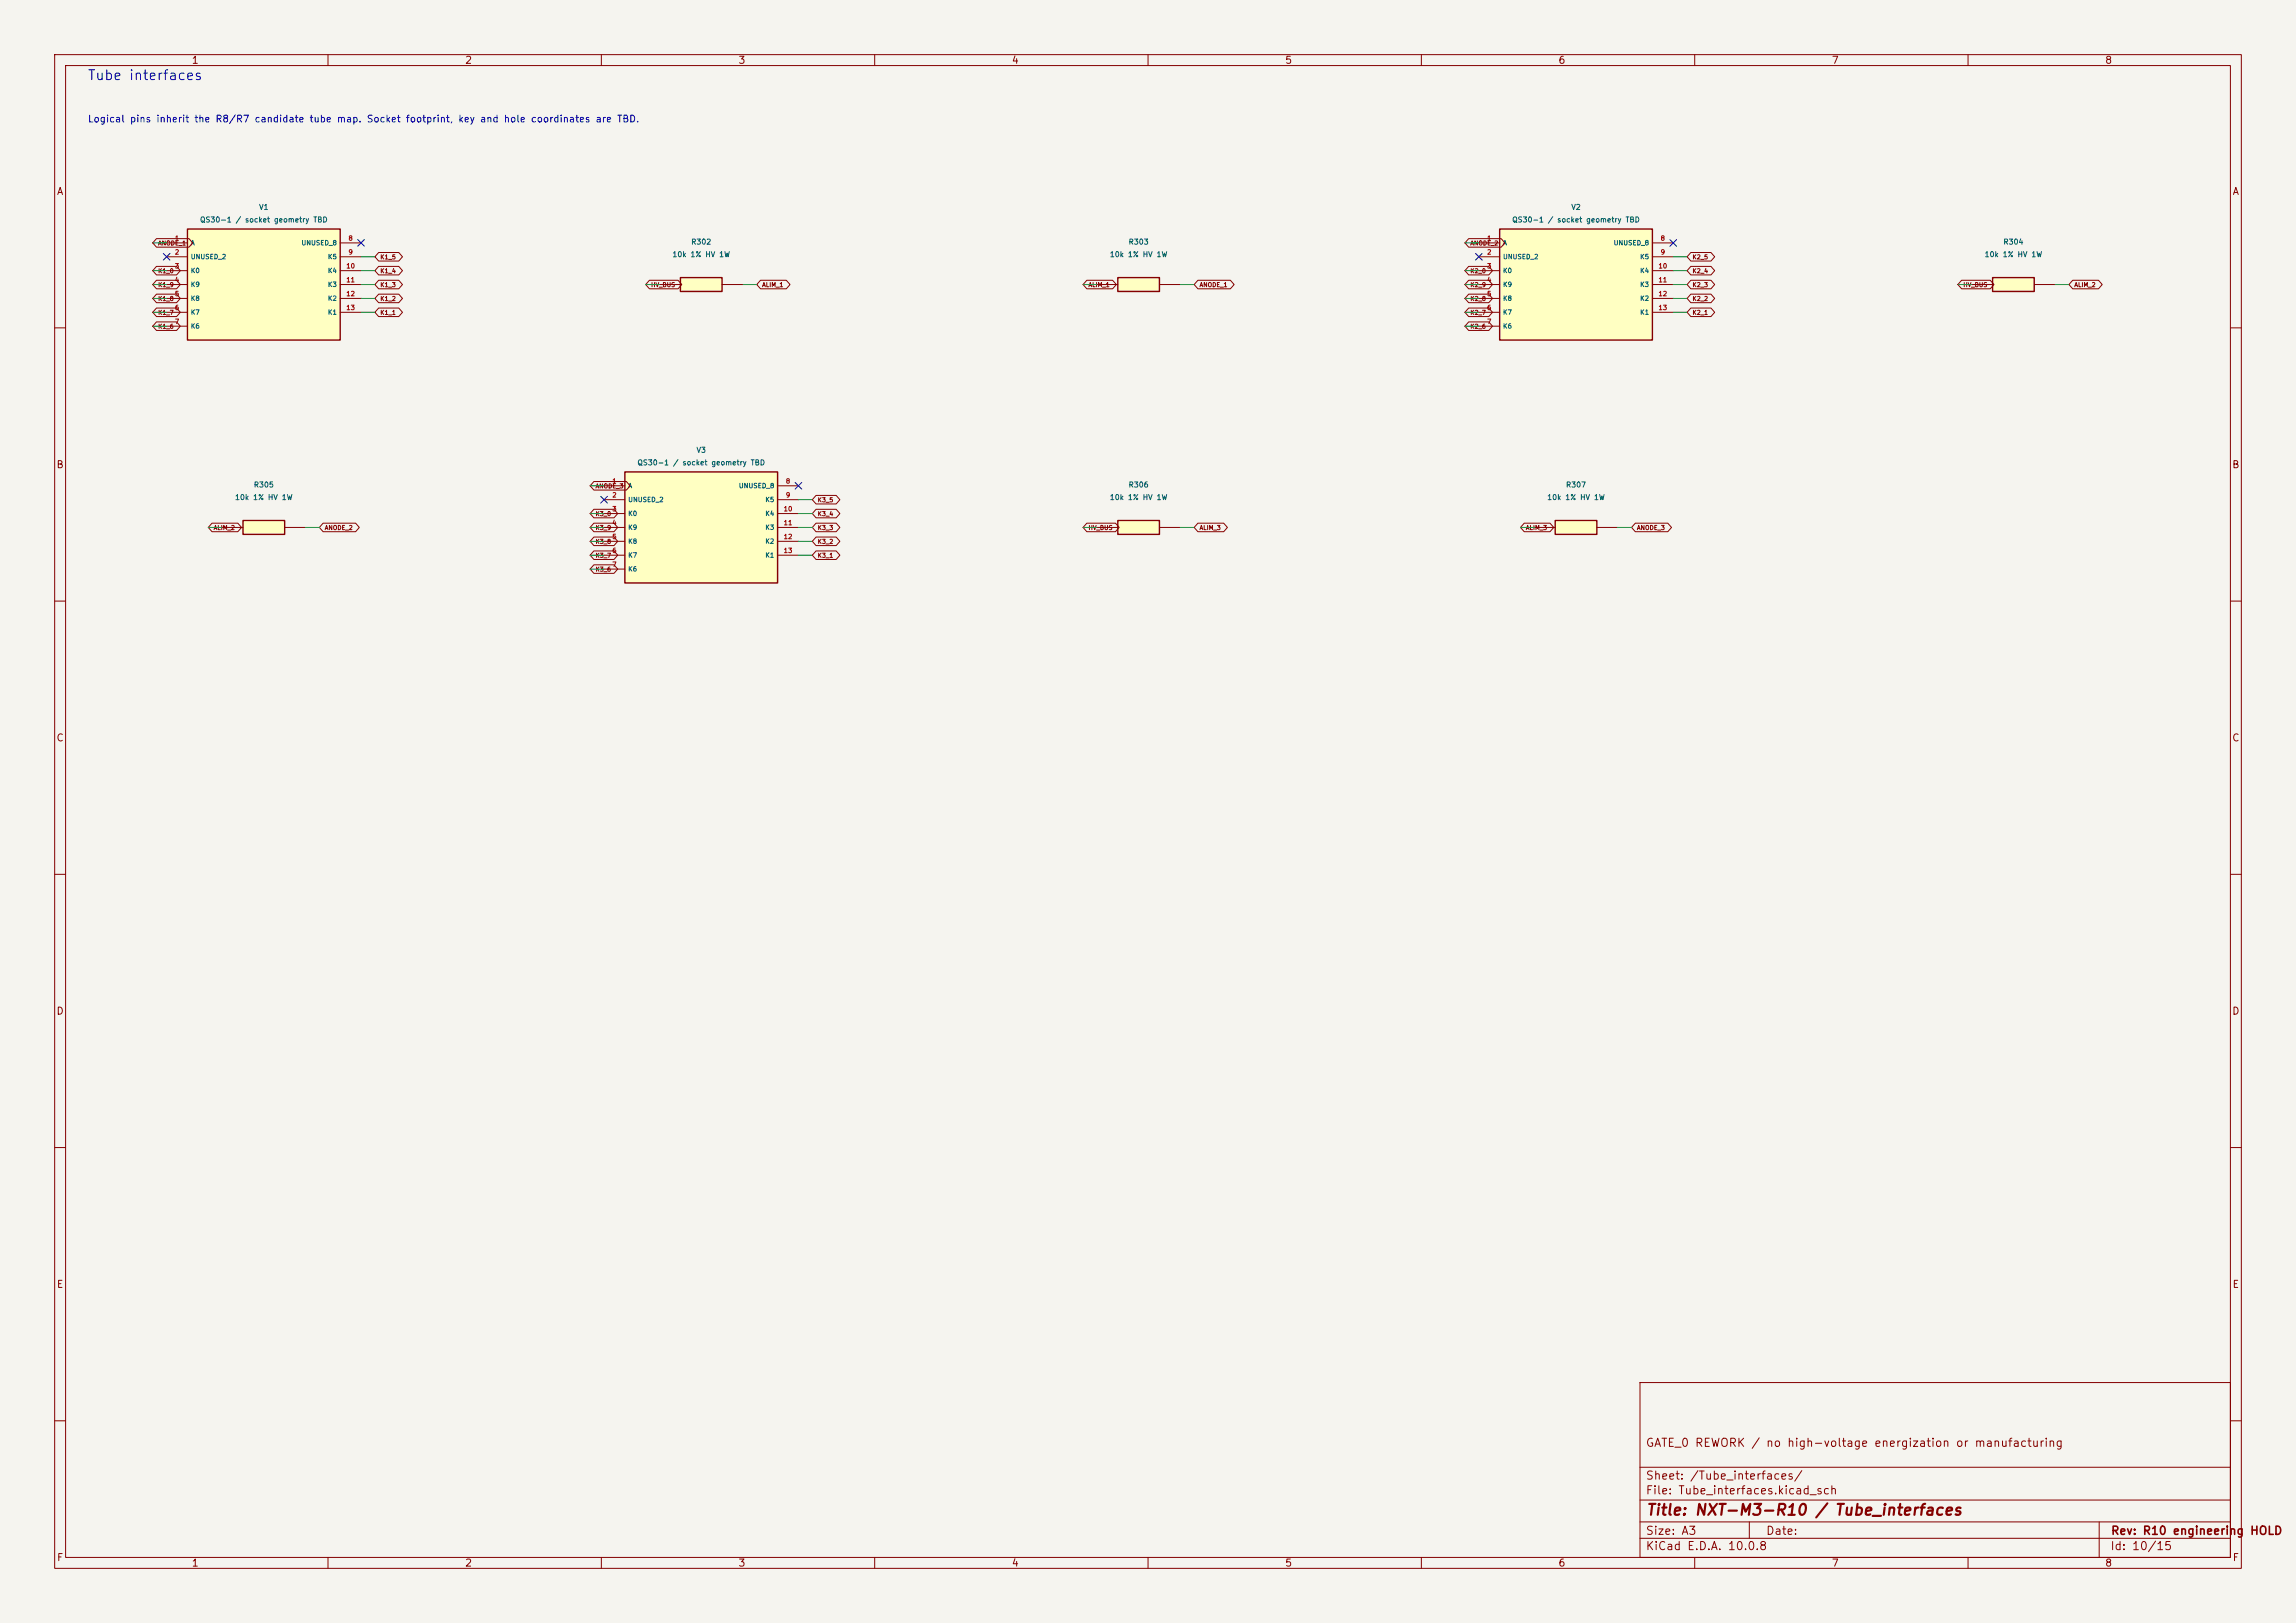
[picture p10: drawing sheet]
<svg xmlns="http://www.w3.org/2000/svg" width="420mm" height="297mm" viewBox="0 0 420 297" stroke-linecap="round" stroke-linejoin="round" font-family="sans-serif">
<defs><g id="words">
<text font-size="2" fill="#840000" x="301" y="277.8">Title: NXT-M3-R10 / Tube_interfaces</text>
<text font-size="1.8" fill="#0000c2" x="15.9" y="15.1">Tube interfaces</text>
<g font-size="1.5" fill="#840000">
<text x="300.9" y="265.1">GATE_0 REWORK / no high-voltage energization or manufacturing</text>
<text x="300.9" y="273.8">File: Tube_interfaces.kicad_sch</text>
<text x="300.9" y="271.1">Sheet: /Tube_interfaces/</text>
<text x="300.9" y="281.2">Size: A3</text>
<text x="322.9" y="281.2">Date:</text>
<text x="386" y="281.2">Rev: R10 engineering HOLD</text>
<text x="300.9" y="284">KiCad E.D.A. 10.0.8</text>
<text x="385.9" y="284">Id: 10/15</text>
</g>
<g font-size="1.3" fill="#840000">
<text x="35" y="12">1</text>
<text x="85" y="12">2</text>
<text x="135" y="12">3</text>
<text x="185" y="12">4</text>
<text x="235" y="12">5</text>
<text x="285" y="12">6</text>
<text x="335" y="12">7</text>
<text x="385" y="12">8</text>
<text x="10.3" y="36">A</text>
<text x="408.3" y="36">A</text>
<text x="10.2" y="86">B</text>
<text x="408.2" y="86">B</text>
<text x="10.2" y="136">C</text>
<text x="408.2" y="136">C</text>
<text x="10.2" y="186">D</text>
<text x="408.2" y="186">D</text>
<text x="10.3" y="236">E</text>
<text x="408.3" y="236">E</text>
<text x="10.3" y="286">F</text>
<text x="35" y="287">1</text>
<text x="85" y="287">2</text>
<text x="135" y="287">3</text>
<text x="185" y="287">4</text>
<text x="235" y="287">5</text>
<text x="285" y="287">6</text>
<text x="335" y="287">7</text>
<text x="385" y="287">8</text>
<text x="408.3" y="286">F</text>
</g>
<text font-size="1.3" fill="#0000c2" x="16" y="22.7">Logical pins inherit the R8/R7 candidate tube map. Socket footprint, key and hole coordinates are TBD.</text>
<g font-size="1" fill="#006464">
<text x="36.5" y="40.9">QS30-1 / socket geometry TBD</text>
<text x="47.3" y="38.6">V1</text>
<text x="276.5" y="40.9">QS30-1 / socket geometry TBD</text>
<text x="287.3" y="38.6">V2</text>
<text x="122.9" y="47.3">10k 1% HV 1W</text>
<text x="126.3" y="45">R302</text>
<text x="202.9" y="47.3">10k 1% HV 1W</text>
<text x="206.4" y="45">R303</text>
<text x="362.9" y="47.3">10k 1% HV 1W</text>
<text x="366.4" y="45">R304</text>
<text x="127.3" y="83.1">V3</text>
<text x="46.3" y="89.4">R305</text>
<text x="116.5" y="85.4">QS30-1 / socket geometry TBD</text>
<text x="206.4" y="89.4">R306</text>
<text x="286.4" y="89.4">R307</text>
<text x="42.9" y="91.7">10k 1% HV 1W</text>
<text x="202.9" y="91.7">10k 1% HV 1W</text>
<text x="282.9" y="91.7">10k 1% HV 1W</text>
</g>
<g font-size=".8" fill="#840000">
<text x="28.8" y="45.1">ANODE_1</text>
<text x="69.5" y="47.6">K1_5</text>
<text x="268.9" y="45.1">ANODE_2</text>
<text x="309.5" y="47.6">K2_5</text>
<text x="28.8" y="52.7">K1_9</text>
<text x="28.8" y="50.2">K1_0</text>
<text x="69.5" y="50.2">K1_4</text>
<text x="69.5" y="52.7">K1_3</text>
<text x="119" y="52.7">HV_BUS</text>
<text x="139.3" y="52.7">ALIM_1</text>
<text x="199" y="52.7">ALIM_1</text>
<text x="219.3" y="52.7">ANODE_1</text>
<text x="268.9" y="50.2">K2_0</text>
<text x="268.9" y="52.7">K2_9</text>
<text x="309.5" y="50.2">K2_4</text>
<text x="309.5" y="52.7">K2_3</text>
<text x="359" y="52.7">HV_BUS</text>
<text x="379.4" y="52.7">ALIM_2</text>
<text x="28.8" y="55.3">K1_8</text>
<text x="28.8" y="57.8">K1_7</text>
<text x="69.5" y="55.3">K1_2</text>
<text x="69.5" y="57.8">K1_1</text>
<text x="268.9" y="55.3">K2_8</text>
<text x="268.9" y="57.8">K2_7</text>
<text x="309.5" y="55.3">K2_2</text>
<text x="309.5" y="57.8">K2_1</text>
<text x="28.8" y="60.3">K1_6</text>
<text x="268.9" y="60.3">K2_6</text>
<text x="108.8" y="89.5">ANODE_3</text>
<text x="108.8" y="94.6">K3_0</text>
<text x="149.5" y="92.1">K3_5</text>
<text x="149.5" y="94.6">K3_4</text>
<text x="39" y="97.2">ALIM_2</text>
<text x="59.3" y="97.2">ANODE_2</text>
<text x="108.8" y="99.7">K3_8</text>
<text x="108.8" y="97.2">K3_9</text>
<text x="149.5" y="97.2">K3_3</text>
<text x="149.5" y="99.7">K3_2</text>
<text x="199" y="97.2">HV_BUS</text>
<text x="219.3" y="97.2">ALIM_3</text>
<text x="279" y="97.2">ALIM_3</text>
<text x="299.3" y="97.2">ANODE_3</text>
<text x="108.8" y="102.2">K3_7</text>
<text x="108.8" y="104.8">K3_6</text>
<text x="149.5" y="102.2">K3_1</text>
</g>
<g font-size=".8" fill="#a90000">
<text x="31.9" y="44.2">1</text>
<text x="31.9" y="46.8">2</text>
<text x="63.7" y="44.2">8</text>
<text x="63.7" y="46.8">9</text>
<text x="271.9" y="44.2">1</text>
<text x="271.9" y="46.8">2</text>
<text x="303.7" y="44.2">8</text>
<text x="303.7" y="46.8">9</text>
<text x="31.9" y="49.3">3</text>
<text x="31.9" y="51.9">4</text>
<text x="63.3" y="49.3">10</text>
<text x="63.3" y="51.9">11</text>
<text x="271.9" y="49.3">3</text>
<text x="271.9" y="51.9">4</text>
<text x="303.3" y="49.3">10</text>
<text x="303.3" y="51.9">11</text>
<text x="31.9" y="54.4">5</text>
<text x="31.9" y="56.9">6</text>
<text x="31.9" y="59.5">7</text>
<text x="63.3" y="54.4">12</text>
<text x="63.3" y="56.9">13</text>
<text x="271.9" y="54.4">5</text>
<text x="271.9" y="56.9">6</text>
<text x="271.9" y="59.5">7</text>
<text x="303.3" y="54.4">12</text>
<text x="303.3" y="56.9">13</text>
<text x="111.9" y="88.7">1</text>
<text x="143.7" y="88.7">8</text>
<text x="111.9" y="91.2">2</text>
<text x="111.9" y="93.8">3</text>
<text x="143.3" y="93.8">10</text>
<text x="143.7" y="91.2">9</text>
<text x="111.9" y="96.3">4</text>
<text x="111.9" y="98.8">5</text>
<text x="111.9" y="101.4">6</text>
<text x="143.3" y="96.3">11</text>
<text x="143.3" y="98.8">12</text>
<text x="143.3" y="101.4">13</text>
<text x="111.9" y="103.9">7</text>
</g>
<g font-size=".8" fill="#006464">
<text x="34.8" y="45.1">A</text>
<text x="34.8" y="47.6">UNUSED_2</text>
<text x="55.1" y="45.1">UNUSED_8</text>
<text x="59.9" y="47.6">K5</text>
<text x="274.8" y="45.1">A</text>
<text x="274.8" y="47.6">UNUSED_2</text>
<text x="295.1" y="45.1">UNUSED_8</text>
<text x="299.9" y="47.6">K5</text>
<text x="34.8" y="50.2">K0</text>
<text x="34.8" y="52.7">K9</text>
<text x="59.9" y="50.2">K4</text>
<text x="59.9" y="52.7">K3</text>
<text x="274.8" y="50.2">K0</text>
<text x="274.8" y="52.7">K9</text>
<text x="299.9" y="50.2">K4</text>
<text x="299.9" y="52.7">K3</text>
<text x="34.8" y="55.2">K8</text>
<text x="34.8" y="57.8">K7</text>
<text x="59.9" y="55.2">K2</text>
<text x="59.9" y="57.8">K1</text>
<text x="274.8" y="55.2">K8</text>
<text x="274.8" y="57.8">K7</text>
<text x="299.9" y="55.2">K2</text>
<text x="299.9" y="57.8">K1</text>
<text x="34.8" y="60.3">K6</text>
<text x="274.8" y="60.3">K6</text>
<text x="114.8" y="89.5">A</text>
<text x="135.1" y="89.5">UNUSED_8</text>
<text x="114.8" y="92.1">UNUSED_2</text>
<text x="114.8" y="94.6">K0</text>
<text x="139.9" y="92.1">K5</text>
<text x="139.9" y="94.6">K4</text>
<text x="114.8" y="97.2">K9</text>
<text x="114.8" y="99.7">K8</text>
<text x="139.9" y="97.2">K3</text>
<text x="139.9" y="99.7">K2</text>
<text x="114.8" y="102.2">K7</text>
<text x="114.8" y="104.8">K6</text>
<text x="139.9" y="102.2">K1</text>
</g>
</g></defs>
<path d="M0 0h420v297h-420z" fill="#f5f4ef" stroke="#f5f4ef" stroke-width=".18"/>
<g fill="none" stroke="#840000" stroke-width=".18">
<path d="M10 10h400v277h-400zM12 12h396v273h-396zM60 10v2M110 10v2M160 10v2M210 10v2M260 10v2M310 10v2M360 10v2M10 60h2M408 60h2M10 110h2"/>
<path d="M408 110h2M10 160h2M408 160h2M10 210h2M408 210h2M300 253h108v32h-108zM10 260h2M300 278.5h108M300 274.5h108M300 268.5h108M320 278.5v3M384 278.5v6.5"/>
<path d="M408 260h2M60 285v2M110 285v2M160 285v2M210 285v2M260 285v2M300 281.5h108M310 285v2M360 285v2"/>
</g>
<path d="M114.3 86.4h27.9v20.3h-27.9z" fill="#ffffc2"/>
<path d="M114.3 86.4h27.9v20.3h-27.9z" fill="none" stroke="#840000" stroke-width=".25"/>
<g fill="none" stroke="#840000" stroke-width=".18">
<path d="M110.5 88.9h3.8M110.5 91.4h3.8M110.5 94h3.8M110.5 96.5h3.8M110.5 99.1h3.8M142.2 88.9h3.8M142.2 91.4h3.8M142.2 94h3.8M142.2 96.5h3.8M142.2 99.1h3.8M110.5 101.6h3.8M110.5 104.1h3.8"/>
<path d="M142.2 101.6h3.8"/>
</g>
<path d="M34.3 41.9h27.9v20.3h-27.9z" fill="#ffffc2"/>
<path d="M34.3 41.9h27.9v20.3h-27.9z" fill="none" stroke="#840000" stroke-width=".25"/>
<g fill="none" stroke="#840000" stroke-width=".18">
<path d="M30.5 44.5h3.8M30.5 47h3.8M30.5 49.5h3.8M30.5 52.1h3.8M30.5 54.6h3.8M30.5 57.2h3.8M30.5 59.7h3.8M62.2 44.5h3.8M62.2 47h3.8M62.2 49.5h3.8M62.2 52.1h3.8M62.2 54.6h3.8"/>
<path d="M62.2 57.2h3.8"/>
</g>
<path d="M204.5 95.3h7.6v2.5h-7.6z" fill="#ffffc2"/>
<path d="M204.5 95.3h7.6v2.5h-7.6z" fill="none" stroke="#840000" stroke-width=".25"/>
<path d="M200.7 96.5h3.8M212.1 96.5h3.8" fill="none" stroke="#840000" stroke-width=".18"/>
<path d="M44.4 95.3h7.7v2.5h-7.7z" fill="#ffffc2"/>
<path d="M44.4 95.3h7.7v2.5h-7.7z" fill="none" stroke="#840000" stroke-width=".25"/>
<path d="M40.6 96.5h3.8M52.1 96.5h3.8" fill="none" stroke="#840000" stroke-width=".18"/>
<path d="M204.5 50.8h7.6v2.5h-7.6z" fill="#ffffc2"/>
<path d="M204.5 50.8h7.6v2.5h-7.6z" fill="none" stroke="#840000" stroke-width=".25"/>
<path d="M200.7 52.1h3.8M212.1 52.1h3.8" fill="none" stroke="#840000" stroke-width=".18"/>
<path d="M124.5 50.8h7.6v2.5h-7.6z" fill="#ffffc2"/>
<path d="M124.5 50.8h7.6v2.5h-7.6z" fill="none" stroke="#840000" stroke-width=".25"/>
<path d="M120.6 52.1h3.9M132.1 52.1h3.8" fill="none" stroke="#840000" stroke-width=".18"/>
<path d="M284.5 95.3h7.6v2.5h-7.6z" fill="#ffffc2"/>
<path d="M284.5 95.3h7.6v2.5h-7.6z" fill="none" stroke="#840000" stroke-width=".25"/>
<path d="M280.7 96.5h3.8M292.1 96.5h3.8" fill="none" stroke="#840000" stroke-width=".18"/>
<path d="M274.3 41.9h28v20.3h-28z" fill="#ffffc2"/>
<path d="M274.3 41.9h28v20.3h-28z" fill="none" stroke="#840000" stroke-width=".25"/>
<g fill="none" stroke="#840000" stroke-width=".18">
<path d="M270.5 44.5h3.8M270.5 47h3.8M270.5 49.5h3.8M270.5 52.1h3.8M270.5 54.6h3.8M270.5 57.2h3.8M270.5 59.7h3.8M302.3 44.5h3.8M302.3 47h3.8M302.3 49.5h3.8M302.3 52.1h3.8M302.3 54.6h3.8"/>
<path d="M302.3 57.2h3.8"/>
</g>
<path d="M364.5 50.8h7.6v2.5h-7.6z" fill="#ffffc2"/>
<path d="M364.5 50.8h7.6v2.5h-7.6z" fill="none" stroke="#840000" stroke-width=".25"/>
<g fill="none" stroke="#840000" stroke-width=".18">
<path d="M28.6 58.9h3.7l.7 .8-.7 .8h-3.7l-.7-.8zM28.6 51.3h3.7l.7 .8-.7 .8h-3.7l-.7-.8zM28.6 53.8h3.7l.7 .8-.7 .8h-3.7l-.7-.8zM28.6 56.4h3.7l.7 .8-.7 .7h-3.7l-.7-.7zM28.6 48.7h3.7l.7 .8-.7 .8h-3.7l-.7-.8zM28.6 43.7h6l.7 .8-.7 .7h-6l-.7-.7zM69.3 53.8h3.6l.7 .8-.7 .8h-3.6l-.7-.8zM69.3 46.2h3.6l.7 .8-.7 .8h-3.6l-.7-.8zM69.3 48.7h3.6l.7 .8-.7 .8h-3.6l-.7-.8zM69.3 56.4h3.6l.7 .8-.7 .7h-3.6l-.7-.7zM69.3 51.3h3.6l.7 .8-.7 .8h-3.6l-.7-.8zM118.8 51.3h5.2l.7 .8-.7 .8h-5.2l-.7-.8z"/>
<path d="M139.1 51.3h4.7l.7 .8-.7 .8h-4.7l-.7-.8zM198.8 51.3h4.7l.7 .8-.7 .8h-4.7l-.7-.8zM219.1 51.3h6l.7 .8-.7 .8h-6l-.7-.8zM268.7 53.8h3.6l.7 .8-.7 .8h-3.6l-.7-.8zM268.7 56.4h3.6l.7 .8-.7 .7h-3.6l-.7-.7zM268.7 58.9h3.6l.7 .8-.7 .8h-3.6l-.7-.8zM268.7 48.7h3.6l.7 .8-.7 .8h-3.6l-.7-.8zM268.7 51.3h3.6l.7 .8-.7 .8h-3.6l-.7-.8zM268.7 43.7h5.9l.7 .8-.7 .7h-5.9l-.7-.7zM309.3 48.7h3.7l.7 .8-.7 .8h-3.7l-.7-.8zM309.3 46.2h3.7l.7 .8-.7 .8h-3.7l-.7-.8zM309.3 53.8h3.7l.7 .8-.7 .8h-3.7l-.7-.8z"/>
<path d="M309.3 56.4h3.7l.7 .8-.7 .7h-3.7l-.7-.7zM309.3 51.3h3.7l.7 .8-.7 .8h-3.7l-.7-.8zM358.8 51.3h5.3l.6 .8-.6 .8h-5.3l-.7-.8zM360.7 52.1h3.8M372.1 52.1h3.8M379.1 51.3h4.8l.6 .8-.6 .8h-4.8l-.6-.8zM38.8 95.7h4.7l.7 .8-.7 .8h-4.7l-.7-.8zM59.1 95.7h5.9l.7 .8-.7 .8h-5.9l-.7-.8zM108.6 98.3h3.7l.7 .8-.7 .7h-3.7l-.7-.7zM108.6 88.1h6l.7 .8-.7 .8h-6l-.7-.8zM108.6 95.7h3.7l.7 .8-.7 .8h-3.7l-.7-.8zM108.6 93.2h3.7l.7 .8-.7 .8h-3.7l-.7-.8z"/>
<path d="M149.3 90.7h3.7l.6 .7-.6 .8h-3.7l-.7-.8zM149.3 93.2h3.7l.6 .8-.6 .8h-3.7l-.7-.8zM149.3 95.7h3.7l.6 .8-.6 .8h-3.7l-.7-.8zM149.3 98.3h3.7l.6 .8-.6 .7h-3.7l-.7-.7zM198.8 95.7h5.2l.7 .8-.7 .8h-5.2l-.7-.8zM219.1 95.7h4.7l.7 .8-.7 .8h-4.7l-.7-.8zM278.8 95.7h4.7l.7 .8-.7 .8h-4.7l-.7-.8zM299.1 95.7h6l.7 .8-.7 .8h-6l-.7-.8zM108.6 100.8h3.7l.7 .8-.7 .8h-3.7l-.7-.8zM108.6 103.4h3.7l.7 .7-.7 .8h-3.7l-.7-.8zM149.3 100.8h3.7l.6 .8-.6 .8h-3.7l-.7-.8z"/>
</g>
<g fill="none" stroke="#009600" stroke-width=".18">
<path d="M27.9 44.5h2.6M27.9 57.2h2.6M27.9 59.7h2.6M27.9 49.5h2.6M27.9 54.6h2.6M27.9 52.1h2.6M66 57.2h2.6M66 49.5h2.6M66 54.6h2.6M66 47h2.6M66 52.1h2.6M118.1 52.1h2.5"/>
<path d="M135.9 52.1h2.5M198.1 52.1h2.6M215.9 52.1h2.5M268 44.5h2.5M268 57.2h2.5M268 59.7h2.5M268 49.5h2.5M268 54.6h2.5M268 52.1h2.5M306.1 57.2h2.5M306.1 49.5h2.5M306.1 54.6h2.5"/>
<path d="M306.1 47h2.5M306.1 52.1h2.5M358.1 52.1h2.6M375.9 52.1h2.6M38.1 96.5h2.5M55.9 96.5h2.5M107.9 94h2.6M107.9 96.5h2.6M107.9 99.1h2.6M107.9 88.9h2.6M146 94h2.6M146 96.5h2.6"/>
<path d="M146 99.1h2.6M146 91.4h2.6M198.1 96.5h2.6M215.9 96.5h2.5M278.1 96.5h2.6M295.9 96.5h2.5M107.9 104.1h2.6M107.9 101.6h2.6M146 101.6h2.6"/>
</g>
<path d="M29.9 46.4l1.2 1.2M31.1 46.4l-1.2 1.2M65.4 43.8l1.2 1.3M66.6 43.8l-1.2 1.3M269.9 46.4l1.2 1.2M271.1 46.4l-1.2 1.2M305.5 43.8l1.2 1.3M306.7 43.8l-1.2 1.3M109.9 90.8l1.2 1.2M111.1 90.8l-1.2 1.2M145.4 88.3l1.3 1.2M146.7 88.3l-1.3 1.2" fill="none" stroke="#000084" stroke-width=".18"/>
<use href="#words"/>
</svg>
